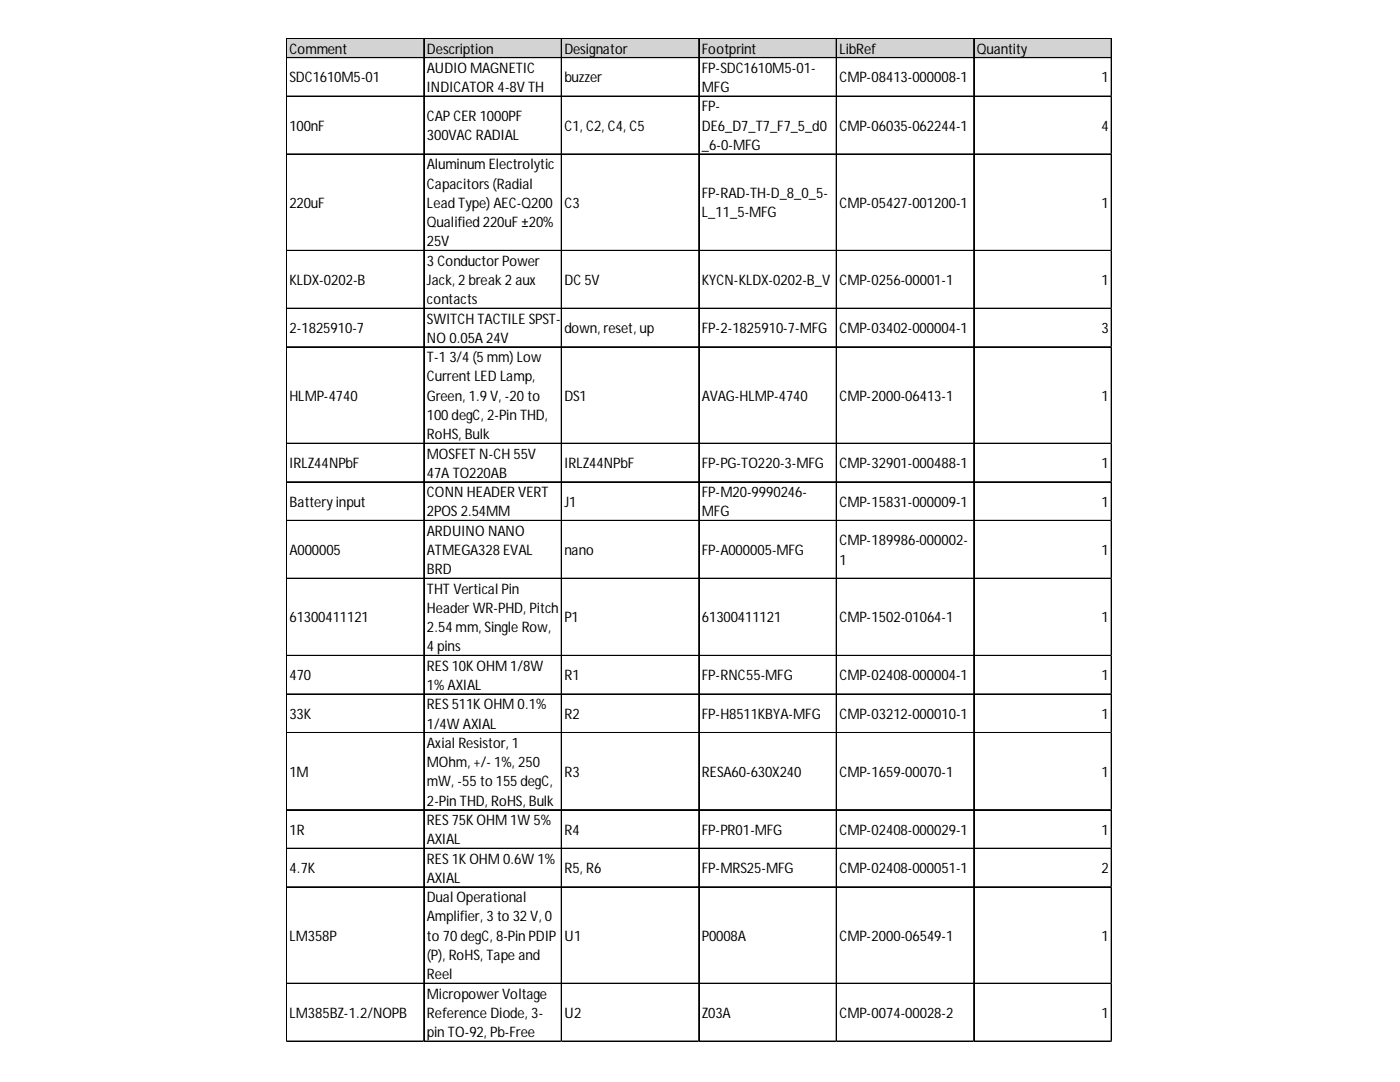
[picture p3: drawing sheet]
<svg xmlns="http://www.w3.org/2000/svg" width="279mm" height="216mm" viewBox="0 0 279 216" stroke-linecap="round" stroke-linejoin="round" font-family="sans-serif">
<defs><g id="words">
<g font-size="2.9">
<text x="57.8" y="10.7">Comment</text>
<text x="85.2" y="10.7">Description</text>
<text x="112.6" y="10.7">Designator</text>
<text x="140.1" y="10.7">Footprint</text>
<text x="167.5" y="10.7">LibRef</text>
<text x="195" y="10.7">Quantity</text>
<text x="57.8" y="16.5">SDC1610M5-01</text>
<text x="85.2" y="14.5">AUDIO MAGNETIC</text>
<text x="112.6" y="16.5">buzzer</text>
<text x="140.1" y="14.5">FP-SDC1610M5-01-</text>
<text x="167.5" y="16.5">CMP-08413-000008-1</text>
<text x="219.8" y="16.5">1</text>
<text x="85.2" y="18.4">INDICATOR 4-8V TH</text>
<text x="140.1" y="18.4">MFG</text>
<text x="140.1" y="22.2">FP-</text>
<text x="57.8" y="26.1">100nF</text>
<text x="85.2" y="24.2">CAPCER 1000PF</text>
<text x="85.2" y="28">300VACRADIAL</text>
<text x="112.6" y="26.1">C1, C2, C4, C5</text>
<text x="140.1" y="26.1">DE6_D7_T7_F7_5_d0</text>
<text x="140.1" y="29.9">_6-0-MFG</text>
<text x="167.5" y="26.1">CMP-06035-062244-1</text>
<text x="219.8" y="26.1">4</text>
<text x="85.2" y="33.8">Aluminum Electrolytic</text>
<text x="57.8" y="41.5">220uF</text>
<text x="85.2" y="37.6">Capacitors (Radial</text>
<text x="85.2" y="41.5">Lead Type) AEC-Q200</text>
<text x="112.6" y="41.5">C3</text>
<text x="140.1" y="39.5">FP-RAD-TH-D_8_0_5-</text>
<text x="167.5" y="41.5">CMP-05427-001200-1</text>
<text x="219.8" y="41.5">1</text>
<text x="85.2" y="45.3">Qualified 220uF ±20%</text>
<text x="140.1" y="43.4">L_11_5-MFG</text>
<text x="85.2" y="49.2">25V</text>
<text x="85.2" y="53">3 ConductorPower</text>
<text x="57.8" y="56.9">KLDX-0202-B</text>
<text x="85.2" y="56.9">Jack, 2 break2 aux</text>
<text x="112.6" y="56.9">DC5V</text>
<text x="140.1" y="56.9">KYCN-KLDX-0202-B_V</text>
<text x="167.5" y="56.9">CMP-0256-00001-1</text>
<text x="219.8" y="56.9">1</text>
<text x="85.2" y="60.7">contacts</text>
<text x="85.2" y="64.6">SWITCH TACTILE SPST-</text>
<text x="57.8" y="66.5">2-1825910-7</text>
<text x="85.2" y="68.4">NO 0.05A 24V</text>
<text x="112.6" y="66.5">down, reset, up</text>
<text x="140.1" y="66.5">FP-2-1825910-7-MFG</text>
<text x="167.5" y="66.5">CMP-03402-000004-1</text>
<text x="219.8" y="66.5">3</text>
<text x="85.2" y="72.3">T-1 3/4 (5 mm) Low</text>
<text x="85.2" y="76.1">Current LED Lamp,</text>
<text x="57.8" y="80">HLMP-4740</text>
<text x="85.2" y="80">Green, 1.9 V, -20 to</text>
<text x="85.2" y="83.8">100 degC, 2-Pin THD,</text>
<text x="112.6" y="80">DS1</text>
<text x="140.1" y="80">AVAG-HLMP-4740</text>
<text x="167.5" y="80">CMP-2000-06413-1</text>
<text x="219.8" y="80">1</text>
<text x="85.2" y="87.7">RoHS, Bulk</text>
<text x="57.8" y="93.4">IRLZ44NPbF</text>
<text x="85.2" y="91.5">MOSFET N-CH 55V</text>
<text x="85.2" y="95.3">47A TO220AB</text>
<text x="112.6" y="93.4">IRLZ44NPbF</text>
<text x="140.1" y="93.4">FP-PG-TO220-3-MFG</text>
<text x="167.5" y="93.4">CMP-32901-000488-1</text>
<text x="219.8" y="93.4">1</text>
<text x="57.8" y="101.1">Battery input</text>
<text x="85.2" y="99.2">CONN HEADER VERT</text>
<text x="112.6" y="101.1">J1</text>
<text x="140.1" y="99.2">FP-M20-9990246-</text>
<text x="167.5" y="101.1">CMP-15831-000009-1</text>
<text x="219.8" y="101.1">1</text>
<text x="85.2" y="103">2POS2.54MM</text>
<text x="85.2" y="106.9">ARDUINO NANO</text>
<text x="140.1" y="103">MFG</text>
<text x="57.8" y="110.7">A000005</text>
<text x="85.2" y="110.7">ATMEGA328 EVAL</text>
<text x="112.6" y="110.7">nano</text>
<text x="140.1" y="110.7">FP-A000005-MFG</text>
<text x="167.5" y="108.8">CMP-189986-000002-</text>
<text x="167.5" y="112.7">1</text>
<text x="219.8" y="110.7">1</text>
<text x="85.2" y="114.6">BRD</text>
<text x="85.2" y="118.4">THT Vertical Pin</text>
<text x="57.8" y="124.2">61300411121</text>
<text x="85.2" y="122.3">HeaderWR-PHD, Pitch</text>
<text x="112.6" y="124.2">P1</text>
<text x="140.1" y="124.2">61300411121</text>
<text x="167.5" y="124.2">CMP-1502-01064-1</text>
<text x="219.8" y="124.2">1</text>
<text x="85.2" y="126.1">2.54 mm, Single Row,</text>
<text x="85.2" y="130">4 pins</text>
<text x="57.8" y="135.8">470</text>
<text x="85.2" y="133.8">RES10KOHM 1/8W</text>
<text x="85.2" y="137.7">1% AXIAL</text>
<text x="112.6" y="135.8">R1</text>
<text x="140.1" y="135.8">FP-RNC55-MFG</text>
<text x="167.5" y="135.8">CMP-02408-000004-1</text>
<text x="219.8" y="135.8">1</text>
<text x="57.8" y="143.5">33K</text>
<text x="85.2" y="141.5">RES511KOHM 0.1%</text>
<text x="112.6" y="143.5">R2</text>
<text x="140.1" y="143.5">FP-H8511KBYA-MFG</text>
<text x="167.5" y="143.5">CMP-03212-000010-1</text>
<text x="219.8" y="143.5">1</text>
<text x="85.2" y="145.4">1/4W AXIAL</text>
<text x="85.2" y="149.2">Axial Resistor, 1</text>
<text x="57.8" y="155">1M</text>
<text x="85.2" y="153.1">MOhm, +/- 1%, 250</text>
<text x="112.6" y="155">R3</text>
<text x="140.1" y="155">RESA60-630X240</text>
<text x="167.5" y="155">CMP-1659-00070-1</text>
<text x="219.8" y="155">1</text>
<text x="85.2" y="156.9">mW, -55 to 155 degC,</text>
<text x="85.2" y="160.8">2-Pin THD, RoHS, Bulk</text>
<text x="57.8" y="166.5">1R</text>
<text x="85.2" y="164.6">RES75KOHM 1W 5%</text>
<text x="112.6" y="166.5">R4</text>
<text x="140.1" y="166.5">FP-PR01-MFG</text>
<text x="167.5" y="166.5">CMP-02408-000029-1</text>
<text x="219.8" y="166.5">1</text>
<text x="85.2" y="168.5">AXIAL</text>
<text x="85.2" y="172.3">RES1KOHM 0.6W 1%</text>
<text x="57.8" y="174.2">4.7K</text>
<text x="85.2" y="176.2">AXIAL</text>
<text x="112.6" y="174.2">R5, R6</text>
<text x="140.1" y="174.2">FP-MRS25-MFG</text>
<text x="167.5" y="174.2">CMP-02408-000051-1</text>
<text x="219.8" y="174.2">2</text>
<text x="85.2" y="180">Dual Operational</text>
<text x="85.2" y="183.9">Amplifier, 3 to 32 V, 0</text>
<text x="57.8" y="187.7">LM358P</text>
<text x="85.2" y="187.7">to 70 degC, 8-Pin PDIP</text>
<text x="85.2" y="191.6">(P), RoHS, Tape and</text>
<text x="112.6" y="187.7">U1</text>
<text x="140.1" y="187.7">P0008A</text>
<text x="167.5" y="187.7">CMP-2000-06549-1</text>
<text x="219.8" y="187.7">1</text>
<text x="85.2" y="195.4">Reel</text>
<text x="57.8" y="203.1">LM385BZ-1.2/NOPB</text>
<text x="85.2" y="199.3">MicropowerVoltage</text>
<text x="85.2" y="203.1">Reference Diode, 3-</text>
<text x="112.6" y="203.1">U2</text>
<text x="140.1" y="203.1">Z03A</text>
<text x="167.5" y="203.1">CMP-0074-00028-2</text>
<text x="219.8" y="203.1">1</text>
<text x="85.2" y="206.9">pin TO-92, Pb-Free</text>
</g>
</g></defs>
<path d="M57.2 7.7h164.8v3.9h-164.8z" fill="#d3d3d3"/>
<g fill="none" stroke="#000" stroke-width=".2">
<path d="M57.1 7.6v200.3M57.2 7.6v200.3M57.3 7.6h164.6M57.3 7.7h164.6M57.3 11.5h164.6M57.3 19.2h164.6M84.6 7.8v200.1M112 7.8v200.1M112.1 7.8v200.1M139.4 7.8v200.1M139.5 7.8v200.1M166.9 7.8v200.1"/>
<path d="M167 7.8v200.1M194.3 7.8v200.1M194.4 7.8v200.1M221.8 7.8v200.1M57.3 30.7h164.6M57.3 30.8h164.6M57.3 49.9h164.6M57.3 50h164.6M57.3 61.5h164.6M57.3 61.6h164.6M57.3 69.2h164.6M57.3 69.3h164.6"/>
<path d="M57.3 88.4h164.6M57.3 88.5h164.6M57.3 96.1h164.6M57.3 96.2h164.6M57.3 103.8h164.6M57.3 103.9h164.6M57.3 115.4h164.6M57.3 130.8h164.6M57.3 138.5h164.6M57.3 146.2h164.6M57.3 161.5h164.6M57.3 161.6h164.6"/>
<path d="M57.3 169.2h164.6M57.3 169.3h164.6M57.3 176.9h164.6M57.3 177h164.6M57.3 196.2h164.6M57.3 196.3h164.6M57.3 207.7h164.6M57.3 207.8h164.6"/>
</g>
<path d="M57.1 207.9h.1" fill="none" stroke="#e0e0e0" stroke-width=".2"/>
<path d="M57.1 207.9h.2z" fill="#e0e0e0"/>
<path d="M84.6 207.9h.1" fill="none" stroke="#e0e0e0" stroke-width=".2"/>
<path d="M84.6 207.9h.1z" fill="#e0e0e0"/>
<path d="M112 207.9h.1" fill="none" stroke="#e0e0e0" stroke-width=".2"/>
<path d="M112 207.9h.2z" fill="#e0e0e0"/>
<path d="M139.4 207.9h.1" fill="none" stroke="#e0e0e0" stroke-width=".2"/>
<path d="M139.4 207.9h.2z" fill="#e0e0e0"/>
<path d="M166.9 207.9h.1" fill="none" stroke="#e0e0e0" stroke-width=".2"/>
<path d="M166.9 207.9h.1z" fill="#e0e0e0"/>
<path d="M194.3 207.9h.1" fill="none" stroke="#e0e0e0" stroke-width=".2"/>
<path d="M194.3 207.9h.2z" fill="#e0e0e0"/>
<path d="M221.8 207.9h.1" fill="none" stroke="#e0e0e0" stroke-width=".2"/>
<path d="M221.8 207.9h.1z" fill="#e0e0e0"/>
<path d="M221.9 19.2h.1" fill="none" stroke="#e0e0e0" stroke-width=".2"/>
<path d="M221.9 19.2l.1 .1z" fill="#e0e0e0"/>
<path d="M221.9 30.7h.1" fill="none" stroke="#e0e0e0" stroke-width=".2"/>
<path d="M221.9 30.7l.1 .2z" fill="#e0e0e0"/>
<path d="M221.9 49.9h.1" fill="none" stroke="#e0e0e0" stroke-width=".2"/>
<path d="M221.9 49.9l.1 .2z" fill="#e0e0e0"/>
<path d="M221.9 61.5h.1" fill="none" stroke="#e0e0e0" stroke-width=".2"/>
<path d="M221.9 61.5l.1 .2z" fill="#e0e0e0"/>
<path d="M221.9 69.2h.1" fill="none" stroke="#e0e0e0" stroke-width=".2"/>
<path d="M221.9 69.2l.1 .1z" fill="#e0e0e0"/>
<path d="M221.9 88.4h.1" fill="none" stroke="#e0e0e0" stroke-width=".2"/>
<path d="M221.9 88.4l.1 .2z" fill="#e0e0e0"/>
<path d="M221.9 96.1h.1" fill="none" stroke="#e0e0e0" stroke-width=".2"/>
<path d="M221.9 96.1l.1 .2z" fill="#e0e0e0"/>
<path d="M221.9 103.8h.1" fill="none" stroke="#e0e0e0" stroke-width=".2"/>
<path d="M221.9 103.8l.1 .2z" fill="#e0e0e0"/>
<path d="M221.9 115.4h.1" fill="none" stroke="#e0e0e0" stroke-width=".2"/>
<path d="M221.9 115.4l.1 .1z" fill="#e0e0e0"/>
<path d="M221.9 130.8h.1" fill="none" stroke="#e0e0e0" stroke-width=".2"/>
<path d="M221.9 130.8l.1 .1z" fill="#e0e0e0"/>
<path d="M221.9 138.5h.1" fill="none" stroke="#e0e0e0" stroke-width=".2"/>
<path d="M221.9 138.5l.1 .1z" fill="#e0e0e0"/>
<path d="M221.9 146.2h.1" fill="none" stroke="#e0e0e0" stroke-width=".2"/>
<path d="M221.9 146.2l.1 .1z" fill="#e0e0e0"/>
<path d="M221.9 161.5h.1" fill="none" stroke="#e0e0e0" stroke-width=".2"/>
<path d="M221.9 161.5l.1 .2z" fill="#e0e0e0"/>
<path d="M221.9 169.2h.1" fill="none" stroke="#e0e0e0" stroke-width=".2"/>
<path d="M221.9 169.2l.1 .2z" fill="#e0e0e0"/>
<path d="M221.9 176.9h.1" fill="none" stroke="#e0e0e0" stroke-width=".2"/>
<path d="M221.9 176.9l.1 .2z" fill="#e0e0e0"/>
<path d="M221.9 196.2h.1" fill="none" stroke="#e0e0e0" stroke-width=".2"/>
<path d="M221.9 196.2l.1 .1z" fill="#e0e0e0"/>
<path d="M221.9 207.7h.1" fill="none" stroke="#e0e0e0" stroke-width=".2"/>
<path d="M221.9 207.7l.1 .2z" fill="#e0e0e0"/>
<use href="#words"/>
</svg>
